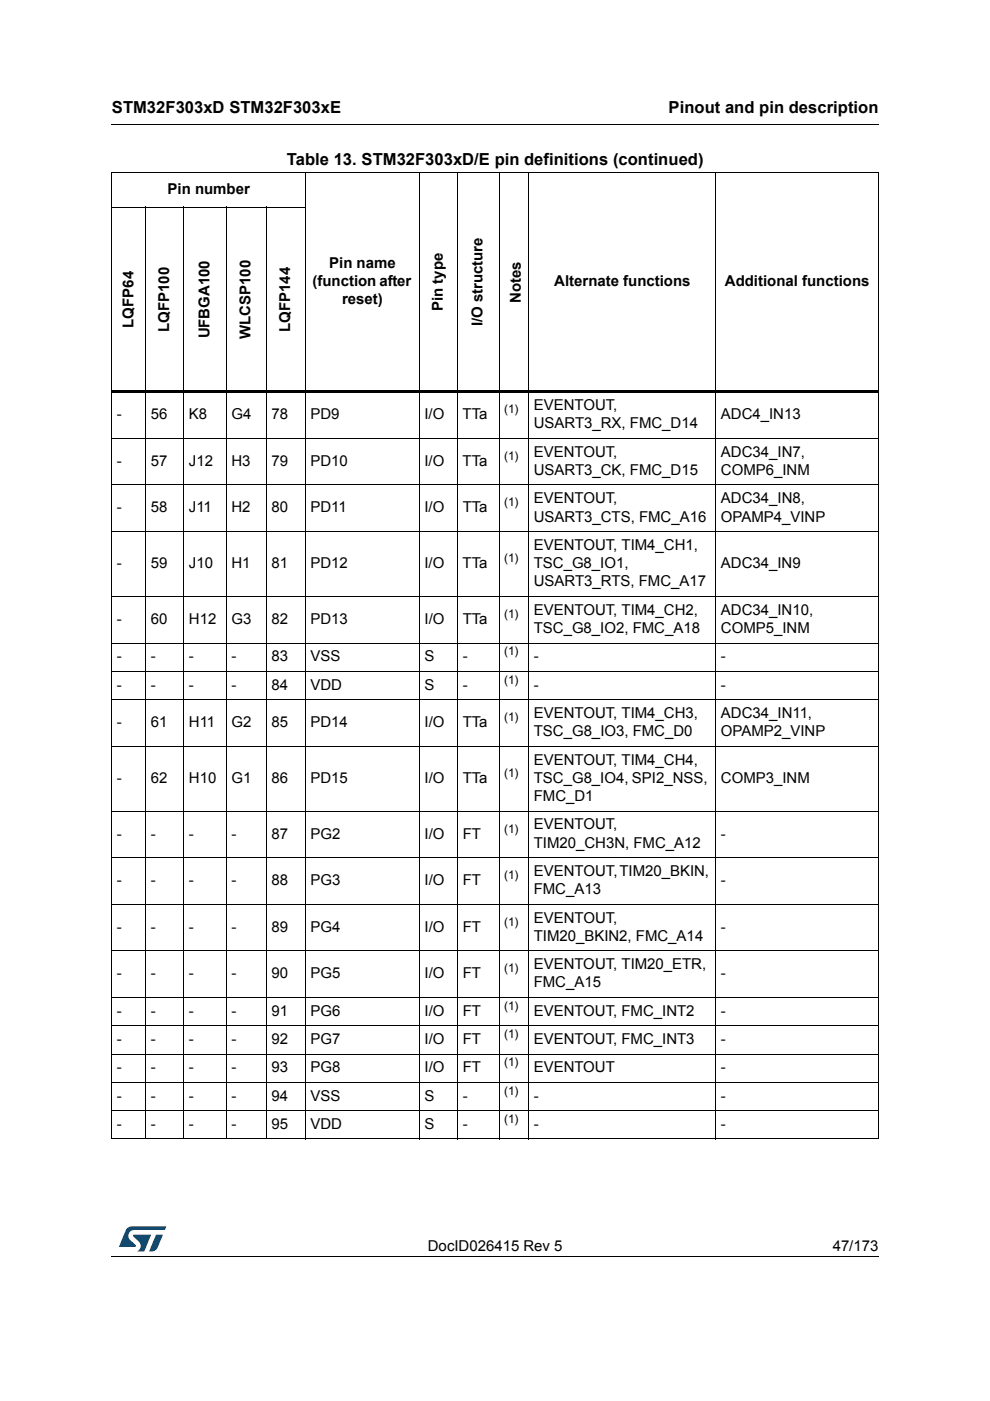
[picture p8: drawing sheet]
<svg xmlns="http://www.w3.org/2000/svg" width="210mm" height="297mm" viewBox="0 0 210 297" stroke-linecap="round" stroke-linejoin="round" font-family="sans-serif">
<defs><g id="words">
<g font-size="3.5">
<text x="23.7" y="23.9">STM32F303xD STM32F303xE</text>
<text x="141.8" y="23.9">Pinout and pin description</text>
<text x="60.8" y="35">Table 13. STM32F303xD/E pin definitions (continued)</text>
</g>
<g font-size="3.2">
<text x="35.5" y="41.1">Pin number</text>
<text x="69.8" y="56.8">Pin name</text>
<text x="66.3" y="60.7">(function after</text>
<text x="72.5" y="64.5">reset)</text>
<text x="93.9" y="65.9" transform="rotate(-90 93.9 65.9)">Pin type</text>
<text x="110.4" y="64.2" transform="rotate(-90 110.4 64.2)">Notes</text>
<text x="117.5" y="60.7">Alternate functions</text>
<text x="153.7" y="60.7">Additional functions</text>
<text x="28.3" y="69.5" transform="rotate(-90 28.3 69.5)">LQFP64</text>
<text x="35.9" y="70.4" transform="rotate(-90 35.9 70.4)">LQFP100</text>
<text x="44.4" y="71.8" transform="rotate(-90 44.4 71.8)">UFBGA100</text>
<text x="53.1" y="71.8" transform="rotate(-90 53.1 71.8)">WLCSP100</text>
<text x="61.5" y="70.4" transform="rotate(-90 61.5 70.4)">LQFP144</text>
<text x="102.3" y="69.2" transform="rotate(-90 102.3 69.2)">I/O structure</text>
<text x="24.8" y="88.9">-</text>
<text x="32" y="88.9">56</text>
<text x="40.1" y="88.9">K8</text>
<text x="49.1" y="88.9">G4</text>
<text x="57.5" y="88.9">78</text>
<text x="65.8" y="88.9">PD9</text>
<text x="90" y="88.9">I/O</text>
<text x="98.1" y="88.9">TTa</text>
<text x="113.2" y="86.9">EVENTOUT,</text>
<text x="152.9" y="88.9">ADC4_IN13</text>
<text x="113.2" y="90.8">USART3_RX, FMC_D14</text>
<text x="24.8" y="98.8">-</text>
<text x="32" y="98.8">57</text>
<text x="40.1" y="98.8">J12</text>
<text x="49.1" y="98.8">H3</text>
<text x="57.6" y="98.8">79</text>
<text x="65.8" y="98.8">PD10</text>
<text x="90" y="98.8">I/O</text>
<text x="98.1" y="98.8">TTa</text>
<text x="113.2" y="96.8">EVENTOUT,</text>
<text x="113.2" y="100.7">USART3_CK, FMC_D15</text>
<text x="152.9" y="96.8">ADC34_IN7,</text>
<text x="152.9" y="100.7">COMP6_INM</text>
<text x="113.2" y="106.7">EVENTOUT,</text>
<text x="152.9" y="106.7">ADC34_IN8,</text>
<text x="24.8" y="108.6">-</text>
<text x="32" y="108.6">58</text>
<text x="40.1" y="108.6">J11</text>
<text x="49.1" y="108.6">H2</text>
<text x="57.5" y="108.6">80</text>
<text x="65.8" y="108.6">PD11</text>
<text x="90" y="108.6">I/O</text>
<text x="98.1" y="108.6">TTa</text>
<text x="113.2" y="110.6">USART3_CTS, FMC_A16</text>
<text x="152.9" y="110.6">OPAMP4_VINP</text>
<text x="113.2" y="116.6">EVENTOUT, TIM4_CH1,</text>
<text x="24.8" y="120.5">-</text>
<text x="32" y="120.5">59</text>
<text x="40.1" y="120.5">J10</text>
<text x="49.1" y="120.5">H1</text>
<text x="57.6" y="120.5">81</text>
<text x="65.8" y="120.5">PD12</text>
<text x="90" y="120.5">I/O</text>
<text x="98.1" y="120.5">TTa</text>
<text x="113.2" y="120.5">TSC_G8_IO1,</text>
<text x="113.2" y="124.3">USART3_RTS, FMC_A17</text>
<text x="152.9" y="120.5">ADC34_IN9</text>
<text x="113.2" y="130.3">EVENTOUT, TIM4_CH2,</text>
<text x="152.9" y="130.3">ADC34_IN10,</text>
<text x="24.8" y="132.3">-</text>
<text x="32" y="132.3">60</text>
<text x="40.1" y="132.3">H12</text>
<text x="49.1" y="132.3">G3</text>
<text x="57.6" y="132.3">82</text>
<text x="65.8" y="132.3">PD13</text>
<text x="90" y="132.3">I/O</text>
<text x="98.1" y="132.3">TTa</text>
<text x="113.2" y="134.2">TSC_G8_IO2, FMC_A18</text>
<text x="152.9" y="134.2">COMP5_INM</text>
<text x="24.8" y="140.2">-</text>
<text x="32" y="140.2">-</text>
<text x="40.1" y="140.2">-</text>
<text x="49.1" y="140.2">-</text>
<text x="57.6" y="140.2">83</text>
<text x="65.8" y="140.2">VSS</text>
<text x="90" y="140.2">S</text>
<text x="98.1" y="140.2">-</text>
<text x="113.2" y="140.2">-</text>
<text x="152.9" y="140.2">-</text>
<text x="24.8" y="146.2">-</text>
<text x="32" y="146.2">-</text>
<text x="40.1" y="146.2">-</text>
<text x="49.1" y="146.2">-</text>
<text x="57.6" y="146.2">84</text>
<text x="65.8" y="146.2">VDD</text>
<text x="90" y="146.2">S</text>
<text x="98.1" y="146.2">-</text>
<text x="113.2" y="146.2">-</text>
<text x="152.9" y="146.2">-</text>
<text x="24.8" y="154.2">-</text>
<text x="32" y="154.2">61</text>
<text x="40.1" y="154.2">H11</text>
<text x="49.1" y="154.2">G2</text>
<text x="57.5" y="154.2">85</text>
<text x="65.8" y="154.2">PD14</text>
<text x="90" y="154.2">I/O</text>
<text x="98.1" y="154.2">TTa</text>
<text x="113.2" y="152.2">EVENTOUT, TIM4_CH3,</text>
<text x="152.9" y="152.2">ADC34_IN11,</text>
<text x="113.2" y="156.1">TSC_G8_IO3, FMC_D0</text>
<text x="152.9" y="156.1">OPAMP2_VINP</text>
<text x="24.8" y="166">-</text>
<text x="32" y="166">62</text>
<text x="40.1" y="166">H10</text>
<text x="49.1" y="166">G1</text>
<text x="57.6" y="166">86</text>
<text x="65.8" y="166">PD15</text>
<text x="90" y="166">I/O</text>
<text x="98.1" y="166">TTa</text>
<text x="113.2" y="162.1">EVENTOUT, TIM4_CH4,</text>
<text x="113.2" y="166">TSC_G8_IO4, SPI2_NSS,</text>
<text x="152.9" y="166">COMP3_INM</text>
<text x="113.2" y="169.8">FMC_D1</text>
<text x="24.8" y="177.8">-</text>
<text x="32" y="177.8">-</text>
<text x="40.1" y="177.8">-</text>
<text x="49.1" y="177.8">-</text>
<text x="57.6" y="177.8">87</text>
<text x="65.8" y="177.8">PG2</text>
<text x="90" y="177.8">I/O</text>
<text x="98.1" y="177.8">FT</text>
<text x="113.2" y="175.9">EVENTOUT,</text>
<text x="113.2" y="179.7">TIM20_CH3N, FMC_A12</text>
<text x="152.9" y="177.8">-</text>
<text x="113.2" y="185.7">EVENTOUT, TIM20_BKIN,</text>
<text x="24.8" y="187.7">-</text>
<text x="32" y="187.7">-</text>
<text x="40.1" y="187.7">-</text>
<text x="49.1" y="187.7">-</text>
<text x="57.6" y="187.7">88</text>
<text x="65.8" y="187.7">PG3</text>
<text x="90" y="187.7">I/O</text>
<text x="98.1" y="187.7">FT</text>
<text x="113.2" y="189.6">FMC_A13</text>
<text x="152.9" y="187.7">-</text>
<text x="24.8" y="197.5">-</text>
<text x="32" y="197.5">-</text>
<text x="40.1" y="197.5">-</text>
<text x="49.1" y="197.5">-</text>
<text x="57.6" y="197.5">89</text>
<text x="65.8" y="197.5">PG4</text>
<text x="90" y="197.5">I/O</text>
<text x="98.1" y="197.5">FT</text>
<text x="113.2" y="195.6">EVENTOUT,</text>
<text x="152.9" y="197.5">-</text>
<text x="113.2" y="199.5">TIM20_BKIN2, FMC_A14</text>
<text x="24.8" y="207.4">-</text>
<text x="32" y="207.4">-</text>
<text x="40.1" y="207.4">-</text>
<text x="49.1" y="207.4">-</text>
<text x="57.6" y="207.4">90</text>
<text x="65.8" y="207.4">PG5</text>
<text x="90" y="207.4">I/O</text>
<text x="98.1" y="207.4">FT</text>
<text x="113.2" y="205.5">EVENTOUT, TIM20_ETR,</text>
<text x="113.2" y="209.4">FMC_A15</text>
<text x="152.9" y="207.4">-</text>
<text x="24.8" y="215.3">-</text>
<text x="32" y="215.3">-</text>
<text x="40.1" y="215.3">-</text>
<text x="49.1" y="215.3">-</text>
<text x="57.6" y="215.3">91</text>
<text x="65.8" y="215.3">PG6</text>
<text x="90" y="215.3">I/O</text>
<text x="98.1" y="215.3">FT</text>
<text x="113.2" y="215.3">EVENTOUT, FMC_INT2</text>
<text x="152.9" y="215.3">-</text>
<text x="24.8" y="221.4">-</text>
<text x="32" y="221.4">-</text>
<text x="40.1" y="221.4">-</text>
<text x="49.1" y="221.4">-</text>
<text x="57.6" y="221.4">92</text>
<text x="65.8" y="221.4">PG7</text>
<text x="90" y="221.4">I/O</text>
<text x="98.1" y="221.4">FT</text>
<text x="113.2" y="221.4">EVENTOUT, FMC_INT3</text>
<text x="152.9" y="221.4">-</text>
<text x="24.8" y="227.4">-</text>
<text x="32" y="227.4">-</text>
<text x="40.1" y="227.4">-</text>
<text x="49.1" y="227.4">-</text>
<text x="57.6" y="227.4">93</text>
<text x="65.8" y="227.4">PG8</text>
<text x="90" y="227.4">I/O</text>
<text x="98.1" y="227.4">FT</text>
<text x="113.2" y="227.4">EVENTOUT</text>
<text x="152.9" y="227.4">-</text>
<text x="24.8" y="233.3">-</text>
<text x="32" y="233.3">-</text>
<text x="40.1" y="233.3">-</text>
<text x="49.1" y="233.3">-</text>
<text x="57.6" y="233.3">94</text>
<text x="65.8" y="233.3">VSS</text>
<text x="90" y="233.3">S</text>
<text x="98.1" y="233.3">-</text>
<text x="113.2" y="233.3">-</text>
<text x="152.9" y="233.3">-</text>
<text x="24.8" y="239.4">-</text>
<text x="32" y="239.4">-</text>
<text x="40.1" y="239.4">-</text>
<text x="49.1" y="239.4">-</text>
<text x="57.6" y="239.4">95</text>
<text x="65.8" y="239.4">VDD</text>
<text x="90" y="239.4">S</text>
<text x="98.1" y="239.4">-</text>
<text x="113.2" y="239.4">-</text>
<text x="152.9" y="239.4">-</text>
<text x="90.7" y="265.1">DocID026415 Rev 5</text>
<text x="176.6" y="265.1">47/173</text>
</g>
<g font-size="2.5">
<text x="106.9" y="87.6">(1)</text>
<text x="106.9" y="97.5">(1)</text>
<text x="106.9" y="107.4">(1)</text>
<text x="106.9" y="119.2">(1)</text>
<text x="106.9" y="131">(1)</text>
<text x="106.9" y="138.9">(1)</text>
<text x="106.9" y="144.9">(1)</text>
<text x="106.9" y="152.9">(1)</text>
<text x="106.9" y="164.7">(1)</text>
<text x="106.9" y="176.5">(1)</text>
<text x="106.9" y="186.4">(1)</text>
<text x="106.9" y="196.3">(1)</text>
<text x="106.9" y="206.1">(1)</text>
<text x="106.9" y="214.1">(1)</text>
<text x="106.9" y="220.1">(1)</text>
<text x="106.9" y="226.1">(1)</text>
<text x="106.9" y="232.1">(1)</text>
<text x="106.9" y="238.1">(1)</text>
</g>
</g></defs>
<path d="M23.6 26.2l.1 .2zM23.6 266.3l.1 .1z" fill="#000"/>
<path d="M23.7 26.3h162.6M23.7 266.3h162.6" fill="none" stroke="#000" stroke-width=".21"/>
<path d="M25.2 260h10v5.3h-10z" fill="#fff"/>
<g fill="#005189">
<path d="M26.9 260.5l1-.5 7.3 .1-.3 .7h-6.4a1.31 1.31 0 0 0-1.3 1.1 1.31 1.31 0 0 0 .8 1.4l.7 .7 .1 .3-3.5 .1z"/>
<path d="M33.1 261.8h1.4l-.6 1.6a2.16 2.16 0 0 1-1.3 1.9l-1-.1z"/>
<path d="M28.3 261.8l3.7 .1-1.4 3.3-1.5 .1a1.43 1.43 0 0 0 .6-1.7l-1.4-1.4z"/>
</g>
<g fill="none" stroke="#000" stroke-width=".21">
<path d="M23.6 36.5h162.7M23.7 36.6v204.8M64.8 36.4v205.2M88.9 36.4v205.2M97 36.4v205.2M105.8 36.4v205.2M112.1 36.4v205.2M151.8 36.4v205.2M186.2 36.6v204.8M23.6 43.9h41.3M30.9 43.8v197.8M39 43.8v197.8"/>
<path d="M48 43.8v197.8M56.5 43.8v197.8M23.6 92.9h162.7M23.6 102.8h162.7M23.6 112.7h162.7M23.6 126.4h162.7M23.6 136.3h162.7M23.6 142.3h162.7M23.6 148.3h162.7M23.6 158.2h162.7M23.6 172h162.7M23.6 181.8h162.7"/>
<path d="M23.6 191.7h162.7M23.6 201.6h162.7M23.6 211.5h162.7M23.6 217.5h162.7M23.6 223.5h162.7M23.6 229.5h162.7M23.6 235.5h162.7M23.6 241.5h162.7"/>
</g>
<path d="M23.6 82.8h162.7v.5h-162.7z" fill="#000"/>
<use href="#words"/>
</svg>
